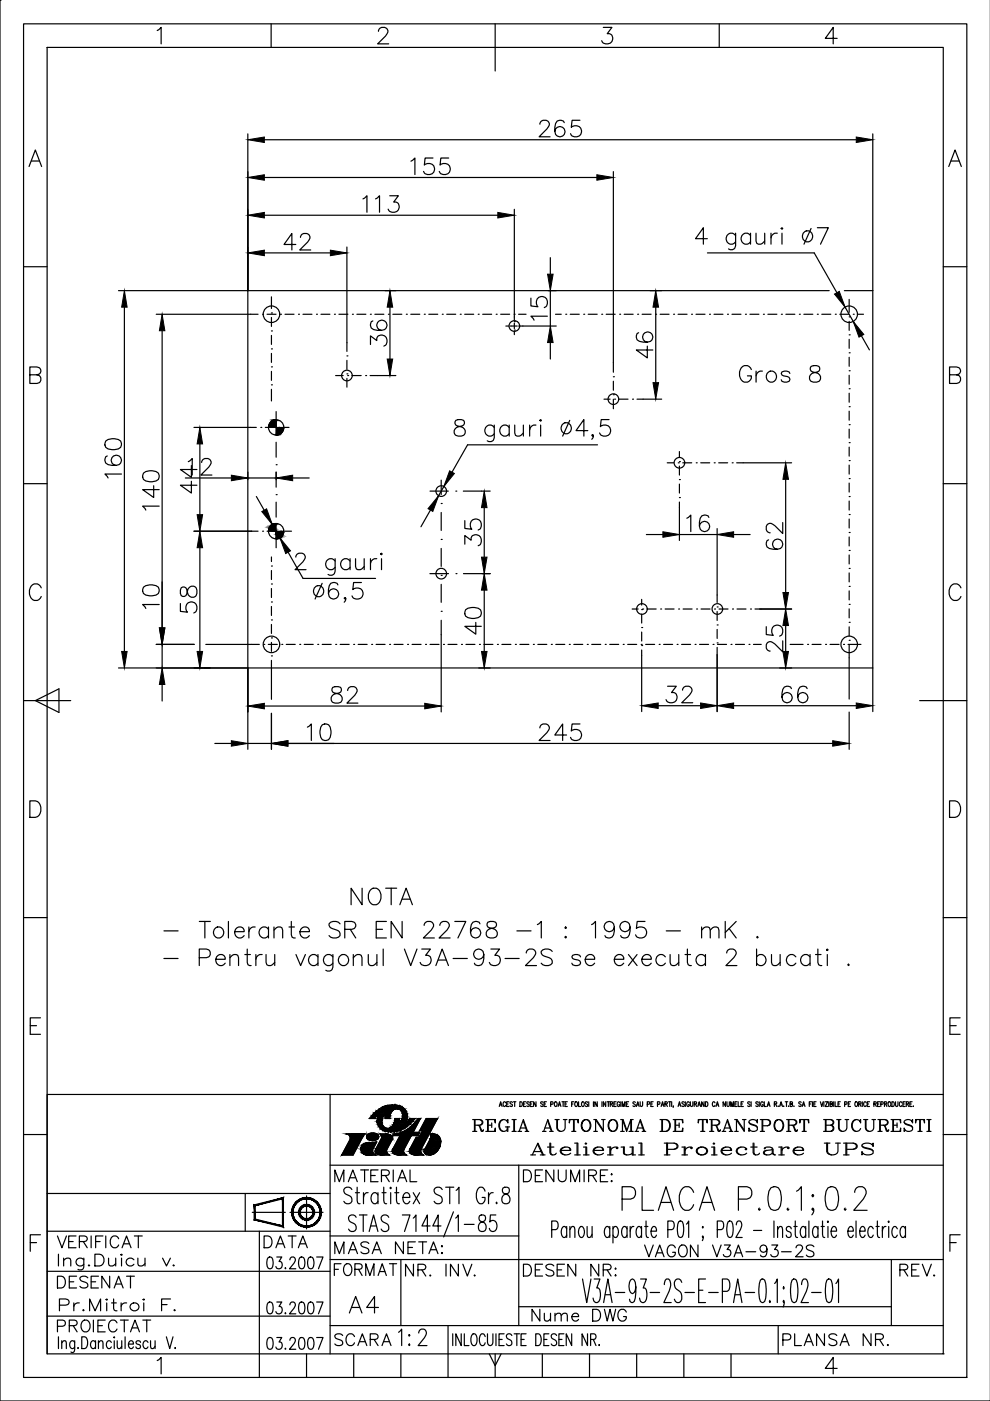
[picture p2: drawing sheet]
<svg xmlns="http://www.w3.org/2000/svg" width="210mm" height="297mm" viewBox="0 0 210 297" stroke-linecap="round" stroke-linejoin="round" font-family="sans-serif">
<defs><g id="words">
<text font-size="8.8" x="146.4" y="54.3">4 gauri 7</text>
<g font-size="8.4">
<text x="94.9" y="94.9">8 gauri 4,5</text>
<text x="33.5" y="207.1">- Pentru vagonul V3A-93-2S se executa 2 bucati .</text>
</g>
<text font-size="7.5" x="65.3" y="128.8">6,5</text>
<g font-size="7.1">
<text x="113.2" y="30.3">265</text>
<text x="85.7" y="38.1">155</text>
<text x="75.8" y="46.2">113</text>
<text x="58.9" y="54.3">42</text>
<text x="82.9" y="74.8" transform="rotate(-90 82.9 74.8)">36</text>
<text x="139.3" y="77.3" transform="rotate(-90 139.3 77.3)">46</text>
<text x="155.6" y="82.2">Gros 8</text>
<text x="38.8" y="102">12</text>
<text x="34.6" y="109.4" transform="rotate(-90 34.6 109.4)">140</text>
<text x="144.3" y="113.9">16</text>
<text x="103" y="116.8" transform="rotate(-90 103 116.8)">35</text>
<text x="166.9" y="117.8" transform="rotate(-90 166.9 117.8)">62</text>
<text x="34.6" y="130.2" transform="rotate(-90 34.6 130.2)">10</text>
<text x="42.7" y="131.2" transform="rotate(-90 42.7 131.2)">58</text>
<text x="103" y="135.8" transform="rotate(-90 103 135.8)">40</text>
<text x="166.9" y="139.3" transform="rotate(-90 166.9 139.3)">25</text>
<text x="69.1" y="150.3">82</text>
<text x="140.1" y="150.3">32</text>
<text x="164.4" y="150.3">66</text>
<text x="63.9" y="158.4">10</text>
<text x="113.2" y="158.4">245</text>
<text x="73.4" y="193">NOTA</text>
<text x="33.5" y="200">- Tolerante SR EN 22768 -1 : 1995 - mK .</text>
<text x="72.7" y="279.8">A4</text>
<text x="83.3" y="286.5">1:2</text>
</g>
<g font-size="6.6">
<text x="116.8" y="69.1" transform="rotate(-90 116.8 69.1)">15</text>
<text x="26.5" y="102.7" transform="rotate(-90 26.5 102.7)">160</text>
</g>
<text font-size="6.2" x="10.9" y="274.5">DESENAT</text>
<g font-size="5.7">
<text x="99.1" y="240.9">REGIA AUTONOMA DE TRANSPORT BUCURESTI</text>
<text x="69.8" y="251.9">MATERIAL</text>
<text x="109.7" y="251.9">DENUMIRE:</text>
<text x="111.1" y="246.2">Atelierul Proiectare UPS</text>
<text x="10.9" y="265.6">VERIFICAT</text>
<text x="54.7" y="265.6">DATA</text>
<text x="69.8" y="267.1">MASA NETA:</text>
<text x="135.5" y="267.8">VAGON V3A-93-2S</text>
<text x="69.5" y="271.6">FORMAT</text>
<text x="84.7" y="271.6">NR. INV.</text>
<text x="109.7" y="271.6">DESEN NR:</text>
<text x="189.4" y="271.6">REV.</text>
<text x="11.3" y="279">Pr.Mitroi F.</text>
<text x="111.5" y="281.2">Nume DWG</text>
<text x="10.9" y="283.6">PROIECTAT</text>
<text x="69.8" y="286.5">SCARA</text>
<text x="164.7" y="286.5">PLANSA NR.</text>
</g>
</g></defs>
<!-- layer: 0 -->
<g fill="none" stroke="#000" stroke-width=".25">
<path d="M0 .1h.1M0 .1v296.9h210M5 5.1h200v286.9h-200zM10 10.1h190v276.9h-190zM33.3 6.5l.9-.7v3.5M57.5 5.1v5M80.2 6.6a.87 .87 0 0 1 .7-.8h.7a.85 .85 0 0 1 .5 1.3l-2 2.2h2.3M105 5.1v10M127.9 5.8h1.8l-1 1.3a1.12 1.12 0 0 1 1.2 1.3 1.12 1.12 0 0 1-1.5 .9l-.5-.2-.3-.5M152.5 5.1v5M177.5 8.1h-2.5l1.7-2.3v3.5M6.2 35.3l1.3-3.5 1.3 3.5"/>
<path d="M6.7 34.1h1.6M201.2 35.3l1.3-3.5 1.3 3.5M201.7 34.1h1.6M5 56.6h5M150 53.6h22.6l11.7 20.6M200 56.6h5M6.3 79.5h1.5l.5-.2a.82 .82 0 0 0 0-1.3l-.5-.2h-1.5v3.5h1.5a.92 .92 0 0 0 .9-.9 .92 .92 0 0 0-.9-.9M53.1 66.6h1.6M55.7 66.6h.1M56.6 66.6h1.9M57.6 77.8h.1M57.6 74h.1"/>
<path d="M57.6 70.2h.1M57.6 66.4h.1M57.6 62.9v2.5M57.6 67.3v1.9M57.6 71.1v1.9M57.6 74.9v1.9M57.6 78.7v1.9M59.5 66.6h.1M60.4 66.6h1.9M63.3 66.6h.1M64.2 66.6h1.9M67.1 66.6h.1"/>
<path d="M68.1 66.6h1.9M70.9 66.6h.1M71.2 79.6h1.6M71.9 66.6h1.9M73.6 75.5h.1M73.6 79.3h.1M73.6 72.6v1.9M73.6 76.4v1.9M73.7 79.6h.1M74.7 79.6h1.9M74.7 66.6h.1M77.5 79.6h.1"/>
<path d="M78.5 79.6h1.6M86.1 66.6h.1M87.1 66.6h1.9M90 66.6h.1M90.9 66.6h1.9M93.8 66.6h.1M94.7 66.6h1.9M97.6 66.6h.1M98.5 66.6h1.9M101.4 66.6h.1M102.3 66.6h1.9M105.2 66.6h.1"/>
<path d="M106.2 66.6h1.9M107.3 69.1h.6M108.2 69.1h.1M108.5 69.1h1.2M109 66.6h.1M109.1 68.2h.1M109.1 70h.1M109.1 67.2v.7M109.1 68.5v1.2M109.1 70.3v.6M120 66.6h.1M120.9 66.6h1.9"/>
<path d="M123.8 66.6h.1M124.7 66.6h1.9M127.6 66.6h.1M128.5 66.6h1.9M130 79.9h.1M130 76.9v2M131.4 66.6h.1M132.3 66.6h1.9M135.2 66.6h.1M136.1 66.6h1.9M139 66.6h.1M140 66.6h1.9"/>
<path d="M142.8 66.6h.1M143.8 66.6h1.9M146.6 66.6h.1M147.6 66.6h1.9M150.4 66.6h.1M151.4 66.6h1.9M154.2 66.6h.1M155.2 66.6h1.9M158.1 66.6h.1M159 66.6h1.9M161.9 66.6h.1M162.8 66.6h1.9"/>
<path d="M165.7 66.6h.1M166.6 66.6h1.9M169.5 66.6h.1M170.4 66.6h1.9M173.3 66.6h.1M174.2 66.6h1.9M177.1 66.6h.1M178.1 66.6h1.9M180 78.6h.1M180 74.8h.1M180 71h.1M180 67.2h.1"/>
<path d="M180 63.5v2.7M180 68.1v1.9M180 71.9v1.9M180 75.8v1.9M180 79.6v1.9M180.9 66.6h.1M181.9 66.6h1.2M201.3 79.5h1.5l.5-.2a.82 .82 0 0 0 0-1.3l-.5-.2h-1.5v3.5h1.5a.92 .92 0 0 0 .9-.9 .92 .92 0 0 0-.9-.9M53.1 90.6h1.2M55.3 90.6h.1M56.3 90.6h1.9M57.6 81.6h.1"/>
<path d="M57.6 82.5v2.5M59.1 90.6h.1M60.1 90.6h1.2M73.6 80.2v1.9M126.7 94.3h-27.6l-9.9 17.4M128.1 84.6h1.2M130 83.7h.1M130 80.8v1.9M130 84.6v2.1M130.3 84.6h.1M131.3 84.6h1.9M134.1 84.6h.1"/>
<path d="M135.1 84.6h1.3M141.5 98.1h1.4M143.8 98.1h.1M144 97.9h.1M144 95.7v1.2M144 98.8v1.9M144.8 98.1h1.9M147.6 98.1h.1M148.6 98.1h1.9M151.4 98.1h.1M152.4 98.1h1.9M155.2 98.1h.1"/>
<path d="M156.2 98.1h1.4M180 97.7h.1M180 93.8h.1M180 90h.1M180 86.2h.1M180 82.4h.1M180 83.4v1.9M180 87.2v1.9M180 91v1.9M180 94.8v1.9M180 98.6v1.9M5 102.5h5"/>
<path d="M53.4 112.6h1.3M54.4 105.3l9.9 17.3h15.3M55.7 112.6h.1M56.6 112.6h1.9M57.6 118.1v1M59.5 112.6h.1M60.4 112.6h1.4M62.7 118.1a.87 .87 0 0 1 .7-.8h.7a.85 .85 0 0 1 .4 1.3l-1.9 2.2h2.3M71.1 118.5v2.6a.92 .92 0 0 1-.6 .8 .92 .92 0 0 1-.9-.1M71.1 119a1.12 1.12 0 0 0-1.7-.2 1.12 1.12 0 0 0 0 1.6 1.12 1.12 0 0 0 1.7-.1M74.2 119a1.12 1.12 0 0 0-1.6-.2 1.12 1.12 0 0 0 0 1.6 1.12 1.12 0 0 0 1.6-.1M74.2 118.5v2.3"/>
<path d="M75.4 118.5v1.6l.2 .5 .8 .2 .8-.7M77.2 118.5v2.3M78.5 118.5v2.3M79.9 118.5a1.14 1.14 0 0 0-1.4 1M80.7 117.5l.2-.2 .1 .2-.1 .1zM80.9 118.5v2.3M93.5 106.8h.1M93.5 114.4h.1M93.5 101.8v3M93.5 108.7v3.8M93.5 116.3v3.8M144 101.7h.1"/>
<path d="M144 105.5h.1M144 102.6v1.9M180 116.7h.1M180 112.9h.1M180 109.1h.1M180 105.3h.1M180 101.5h.1M180 102.4v1.9M180 106.2v1.9M180 110v1.9M180 113.9v1.9M180 117.7v1.9"/>
<path d="M200 102.5h5M8.7 124.6a1.29 1.29 0 0 0-1.4-.8 1.29 1.29 0 0 0-1.1 1.3 1.62 1.62 0 0 0 1.7 2.2l.7-.5 .1-.3M53.3 136.6h1.7M55.9 136.6h.1M56.9 136.6h1.9M57.6 139.1h.1M57.6 135.3h.1M57.6 131.4h.1M57.6 127.6h.1M57.6 123.8h.1M57.6 120h.1M57.6 121v1.9"/>
<path d="M57.6 124.8v1.9M57.6 128.6v1.9M57.6 132.4v1.9M57.6 136.2v1.9M59.7 136.6h.1M60.7 136.6h1.9M63.6 136.6h.1M64.5 136.6h1.9M67.4 136.6h.1M68.3 136.6h1.9M71.2 136.6h.1M72.1 136.6h1.9"/>
<path d="M75 136.6h.1M75.9 136.6h1.9M78.8 136.6h.1M79.7 136.6h2M82.6 136.6h.1M83.6 136.6h1.9M86.4 136.6h.1M87.4 136.6h1.9M90.2 136.6h.1M91.2 136.6h1.9M93.5 122h.1M93.5 129.6h.1"/>
<path d="M93.5 123.9v3.8M93.5 131.5v3.1M94 136.6h.1M106.4 136.6h1.9M109.3 136.6h.1M110.2 136.6h1.9M113.1 136.6h.1M114 136.6h1.9M116.9 136.6h.1M117.8 136.6h2M120.7 136.6h.1M121.7 136.6h1.9"/>
<path d="M124.5 136.6h.1M125.5 136.6h1.9M128.3 136.6h.1M129.3 136.6h1.9M132.1 136.6h.1M133.1 136.6h1.9M134 129.1h1.3M135.9 136.6h.1M136 129.2h.1M136 133.1h.1M136 136.9h.1M136 127.1v1.2"/>
<path d="M136 130.2v1.9M136 134v1.9M136 137.8v1.2M136.3 129.1h.1M136.9 136.6h1.9M137.2 129.1h1.9M139.8 136.6h.1M140.1 129.1h.1M140.7 136.6h1.9M141 129.1h1.9M143.6 136.6h.1M143.9 129.1h.1"/>
<path d="M144.5 136.6h1.9M144.8 129.1h1.9M147.4 136.6h.1M147.7 129.1h.1M148.3 136.6h1.9M148.6 129.1h1.9M151.2 136.6h.1M151.5 129.1h.1M152.1 128.7h.1M152.1 132.5h.1M152.1 136.3h.1M152.1 126.1v1.6"/>
<path d="M152.1 129.6v1.9M152.1 133.5v1.9M152.1 137.3v1.5M152.1 136.6h1.9M152.5 129.1h1.9M155 136.6h.1M155.3 129.1h.1M155.9 136.6h2M156.3 129.1h1.9M167.5 136.6h2.8M171.2 136.6h.1M172.2 136.6h1.9"/>
<path d="M175 136.6h.1M176 136.6h1.9M178.8 136.6h.1M179.8 136.6h2.7M180 135.8h.1M180 131.9h.1M180 128.1h.1M180 124.3h.1M180 120.5h.1M180 121.5v1.9M180 125.3v1.9M180 129.1v1.9"/>
<path d="M180 132.9v1.9M180 136.7v2.8M203.7 124.6a1.28 1.28 0 0 0-1.4-.8 1.28 1.28 0 0 0-1.1 1.3 1.61 1.61 0 0 0 1.7 2.2l.3-.2 .5-.6M5 148.5h10M7.5 148.5l5-2.5v5.1zM57.6 140v1M195 148.5h10M6.3 169.8h1.2a1.87 1.87 0 0 1 1.2 1.7 1.87 1.87 0 0 1-1.2 1.8h-1.2zM201.3 169.8h1.2a1.87 1.87 0 0 1 1.2 1.7 1.87 1.87 0 0 1-1.2 1.8h-1.2zM5 194.5h5M200 194.5h5M6.4 217.5h1.3"/>
<path d="M8.6 215.8h-2.2v3.5h2.2M201.4 217.5h1.3M203.6 215.8h-2.2v3.5h2.2M70 232v55M78.3 237.1h1.2M79.3 236l-.3 .3M79.9 237.6a2.37 2.37 0 0 0 2 2.3M80.4 236.2l-.3 .7-.1 .7M81.1 237.1a1.37 1.37 0 0 0 0 1.5 1.37 1.37 0 0 0 1.4 .6l.4-.2M81.8 236.2l-.1 .9h.9v-.2M82.6 236.7v.2M82.6 236.7h.1"/>
<path d="M82.7 236.3l-.1 .4M82.9 236l-.2 .3M83 235.8l-.1 .2M83.4 238.4l-.5 .6M83.6 238l-.2 .4M83.6 238h.1M83.6 237.9v.1M83.7 237.3v-.2h1l-.2 1M83.7 237.3l-.1 .6M83.8 235.1l-.8 .7M84.4 235.1l.3 .1M84.4 235.1h-.6"/>
<path d="M84.7 235.2l.6 .6M85.3 235.8l.1 .7-.1 .6M85.5 234.9a5 5 0 0 0-4.8 0M85.5 234.9l.7 .8M85.7 239.8l-1 .4-1.4 .2M86.2 235.7l.2 .6M86.4 236.3l-.1 1.1-.4 .7M86.8 237.1h1.3M87.6 237.8h-.1M88.2 237.7a.91 .91 0 0 1 .9-.6l-1.5 3h1.4l-.4 .7h-1.4l-1.6 3a.78 .78 0 0 0 .6 1.1h-1.7a1 1 0 0 1-1.2-1.2l1.5-2.9h-1.4M88.2 237.7l-1.2 1.2M90.3 237.1h2.5l-3.6 6.7a.79 .79 0 0 0 .6 1.1h-1.7a1.01 1.01 0 0 1-1.2-1.2l1.3-2.6h.6l.8-1.4h-.6z"/>
<path d="M105.9 234.6l.3-1 .2 1M106 234.3h.3M107.2 233.8a.29 .29 0 0 0-.3-.2 .29 .29 0 0 0-.2 .4v.2a.29 .29 0 0 0 .2 .4 .29 .29 0 0 0 .3-.2M107.4 234.1h.3M107.9 233.6h-.5v1M108.6 233.7l-.1-.1-.4 .1 .1 .3 .4 .2a.27 .27 0 0 1-.1 .4 .27 .27 0 0 1-.4-.2M108.9 233.6h.5M109.1 233.6v1M110.2 233.6a.5 .5 0 0 1 .6 .5 .5 .5 0 0 1-.6 .5zM111 234.1h.3M111.5 233.6h-.5v1M112.2 233.7l-.2-.1-.3 .1 .1 .3 .3 .2a.27 .27 0 0 1 0 .4 .27 .27 0 0 1-.4-.2"/>
<path d="M112.4 234.1h.3M112.9 233.6h-.5v1M113.6 233.6v1l-.5-1v1M115.1 233.7l-.1-.1-.4 .1 .1 .3 .3 .1a.27 .27 0 0 1 .1 .5 .27 .27 0 0 1-.5-.2M115.4 234.1h.3M115.8 233.6h-.4v1M116.8 234.1h.4v-.5h-.4v1M117.7 233.6h.1a.48 .48 0 0 1 .3 .5 .48 .48 0 0 1-.4 .4l-.2-.3zM118.3 234.6l.3-1 .3 1M118.4 234.3h.4M119.1 233.6h.6M119.4 233.6v1"/>
<path d="M119.8 234.1h.3M120.3 233.6h-.5v1M121.2 234.1h.3M121.7 233.6h-.5v1M122 233.6h.1a.48 .48 0 0 1 .4 .5 .48 .48 0 0 1-.5 .4l-.1-.3zM122.7 233.6v1h.4M123.4 233.6h.1a.48 .48 0 0 1 .4 .5 .48 .48 0 0 1-.5 .4l-.1-.3zM124.6 233.7l-.2-.1-.3 .1 .1 .3 .3 .2a.27 .27 0 0 1 0 .4 .27 .27 0 0 1-.4-.2M124.8 233.6v1M125.8 233.6v1M126.6 233.6v1l-.5-1v1M127.6 233.6v1"/>
<path d="M128.4 233.6v1l-.5-1v1M128.7 233.6h.5M129 233.6v1M129.4 234.1l.4-.1v-.4h-.4v1M129.6 234.1l.3 .5M130.2 234.1h.3M130.6 233.6h-.4v1M131.4 233.8a.29 .29 0 0 0-.3-.2 .29 .29 0 0 0-.2 .4v.2a.29 .29 0 0 0 .2 .4 .29 .29 0 0 0 .3-.4h-.2M131.6 233.6v1M131.9 234.6v-1l.3 1 .3-1v1M132.8 234.1h.3M133.3 233.6h-.5v1"/>
<path d="M134.7 233.7l-.2-.1-.3 .1 .1 .3 .3 .2a.27 .27 0 0 1 0 .4 .27 .27 0 0 1-.4-.2M134.9 234.6l.3-1 .3 1M135 234.3h.4M135.7 233.6v.7l.3 .3 .2-.3v-.7M137.2 234.1h.5v-.4l-.5-.1v1M138 234.1h.3M138.5 233.6h-.5v1M139.4 234.1h.4v-.5h-.4v1M140.2 234.6l.3-1 .3 1M140.3 234.3h.4M141 234.1l.4-.1v-.4h-.4v1M141.2 234.1l.3 .5"/>
<path d="M141.8 233.6h.5M142 233.6v1M142.4 233.6v1M143.8 234.6l.3-1 .3 1M143.9 234.3h.4M145.1 233.7l-.2-.1-.3 .1 .1 .3 .3 .2a.27 .27 0 0 1 0 .4 .27 .27 0 0 1-.4-.2M145.3 233.6v1M146.2 233.8a.29 .29 0 0 0-.4-.2 .29 .29 0 0 0-.2 .4v.2a.29 .29 0 0 0 .3 .4 .29 .29 0 0 0 .3-.4h-.2M146.4 233.6v.7l.2 .3 .3-.3v-.7M147.2 234.1l.4-.1v-.4h-.4v1M147.4 234.1l.3 .5M148 234.6l.3-1 .2 1"/>
<path d="M148.1 234.3h.3M149.3 233.6v1l-.5-1v1M149.6 233.6a.5 .5 0 0 1 .5 .5 .5 .5 0 0 1-.5 .5zM151.6 233.8a.29 .29 0 0 0-.4-.2 .29 .29 0 0 0-.2 .4v.2a.29 .29 0 0 0 .2 .4 .29 .29 0 0 0 .4-.2M151.8 234.6l.3-1 .3 1M151.9 234.3h.4M153.8 233.6v1l-.5-1v1M154.1 233.6v.7l.2 .3 .3-.2v-.8M154.9 234.6v-1l.3 1 .3-1v1M155.8 234.1h.3M156.3 233.6h-.5v1M156.5 233.6v1h.5"/>
<path d="M157.1 234.1h.3M157.6 233.6h-.5v1M159 233.7l-.1-.1-.4 .1 .1 .3 .4 .2a.27 .27 0 0 1-.1 .4 .27 .27 0 0 1-.4-.2M159.3 233.6v1M160.8 233.7l-.2-.1-.3 .1v.3l.4 .2a.27 .27 0 0 1-.1 .4 .27 .27 0 0 1-.3-.2M161 233.6v1M161.8 233.8a.29 .29 0 0 0-.3-.2 .29 .29 0 0 0-.2 .4v.2a.29 .29 0 0 0 .3 .4 .29 .29 0 0 0 .2-.4h-.2M162.1 233.6v1h.4M162.7 234.6l.3-1 .3 1M162.8 234.3h.4M164.2 234.1l.4-.1v-.4h-.4v1M164.4 234.1l.3 .5"/>
<path d="M165.3 234.6l.3-1 .3 1M165.4 234.3h.4M166.5 233.6h.5M166.8 233.6v1M167.5 234.1l.5-.1v-.3l-.5-.1v1l.5-.1v-.3l-.1-.1M169.9 233.7l-.2-.1-.3 .1v.3l.4 .2a.27 .27 0 0 1 0 .4 .27 .27 0 0 1-.4-.2M170.1 234.6l.3-1 .3 1M170.2 234.3h.4M171.6 234.1h.3M172.1 233.6h-.5v1M172.3 233.6v1M172.6 234.1h.2"/>
<path d="M173 233.6h-.4v1M173.9 233.6l.3 1 .3-1M174.7 233.6v1M175 233.6h.5l-.5 1h.5M175.7 233.6v1M176 234.1l.4-.1 .1-.3-.5-.1v1l.5-.1v-.3l-.2-.1M176.8 233.6v1M177.1 233.6v1h.4M177.7 234.1h.3M178.2 233.6h-.5v1M179.1 234.1h.4v-.5h-.4v1M179.9 234.1h.2"/>
<path d="M180.3 233.6h-.4v1M181.4 233.6h.1a.48 .48 0 0 1 .4 .5 .48 .48 0 0 1-.5 .4l-.1-.3zM182.1 234.1l.4-.1v-.3l-.4-.1v1M182.3 234.1l.3 .5M182.8 233.6v1M183.7 233.8a.29 .29 0 0 0-.4-.2 .29 .29 0 0 0-.2 .4v.2a.29 .29 0 0 0 .2 .4 .29 .29 0 0 0 .4-.2M183.9 234.1h.3M184.4 233.6h-.5v1M185.3 234.1l.4-.1v-.4h-.4v1M185.5 234.1l.3 .5M186.1 234.1h.3M186.5 233.6h-.4v1"/>
<path d="M186.8 234.1h.4v-.4l-.4-.1v1M187.5 234.1l.5-.1v-.3l-.5-.1v1M187.8 234.1l.2 .5M188.4 233.6h.1a.48 .48 0 0 1 .4 .5 .48 .48 0 0 1-.5 .4l-.1-.3zM189.1 233.6a.5 .5 0 0 1 .5 .5 .5 .5 0 0 1-.5 .5zM189.9 233.6v.7l.2 .3 .3-.2v-.8M191.2 233.8a.29 .29 0 0 0-.3-.2 .29 .29 0 0 0-.2 .4v.2a.29 .29 0 0 0 .2 .4 .29 .29 0 0 0 .3-.2M191.5 234.1h.2M191.9 233.6h-.4v1M192.2 234.1l.4-.1v-.3l-.4-.1v1M192.4 234.1l.3 .5M192.9 234.1h.3"/>
<path d="M193.4 233.6h-.5v1M200 232h-190v55M5 240.5h5M10 253h60M52 253v8M53.5 257h7M61.5 257h7M65 253.5v7M70 247h130M73.3 240.4h4.1M74.6 252.2a.87 .87 0 0 0-1.1-.5 .87 .87 0 0 0-.5 1.2l1.1 .6a.92 .92 0 0 1 .3 1.5 .92 .92 0 0 1-1.5-.3M75.5 258.1a.82 .82 0 0 0-1.1-.5 .82 .82 0 0 0-.4 1.2l1.1 .6a.88 .88 0 0 1 .2 1.5 .88 .88 0 0 1-1.4-.3"/>
<path d="M75.7 251.7v2.8l.1 .5 .5 .2M76.2 257.6h1.6M76.9 241.1l-2 3.8h-2.4l1.7-3.2M77 257.6v3.5M77.1 252.9v2.3M77.7 242.3l2.2-.2-.7 1.3M77.7 242.3a1.29 1.29 0 0 0-1.2 1.3 1.29 1.29 0 0 0 1.3 1.3h2l-.7-.4M78.6 259.9h1.2M80.1 253.4l-.4-.5a1.21 1.21 0 0 0-1.1 .8 1.21 1.21 0 0 0 .4 1.3l.7 .2 .4-.5M80.1 252.9v2.3M80.5 240.4h1.4M80.5 240.4l.3 .3 .1 .5-1.3 2.5a1.01 1.01 0 0 0 1.2 1.2h1.8a.81 .81 0 0 1-.6-1.1l1.1-2.2"/>
<path d="M81.4 251.7v2.8l.1 .5 .5 .2M82.4 258.1a.82 .82 0 0 0-1.1-.5 .82 .82 0 0 0-.4 1.2l1.1 .6a.88 .88 0 0 1 .2 1.5 .88 .88 0 0 1-1.4-.3M82.8 252.9v2.3M84.1 251.7v2.8l.1 .5 .5 .2M85.3 257.6h1.6l-1.1 3.5M85.4 253.9h1.5a.72 .72 0 0 0-.4-1 .72 .72 0 0 0-1 .5 1.18 1.18 0 0 0 .9 1.8l.5-.5M87.6 258.3l.6-.7v3.5M87.6 252.9l1.4 2.3M89 252.9l-1.4 2.3M91.2 259.9h-1.7l1.1-2.3v3.5M91.2 240.4a1.82 1.82 0 0 1 1.9 .7 1.82 1.82 0 0 1 .2 2M91.2 241.5l-1.2 2.3a.91 .91 0 0 0 .3 1 .91 .91 0 0 0 1 .1 2.54 2.54 0 0 0 2-1.8"/>
<path d="M93.5 259.9h-1.7l1.1-2.3v3.5M93.8 252.2a.87 .87 0 0 0-1.2-.5 .87 .87 0 0 0-.4 1.2l1.1 .6a.92 .92 0 0 1 .2 1.5 .92 .92 0 0 1-1.5-.3M94.5 251.7h1.7M95.4 251.7v3.5M96.1 256.9l-2 5.4M96.6 258.3l.6-.7v3.5M96.7 252.4l.6-.7v3.5M98.4 259.6h2.1M101.7 257.8a.86 .86 0 0 0 .7 1.3 1.02 1.02 0 0 1 .7 1.2 1.02 1.02 0 0 1-1.1 .8 1.16 1.16 0 0 1-.5-1.3 1.16 1.16 0 0 1 1.1-.9 .74 .74 0 0 0 .4-.7 .74 .74 0 0 0-.5-.6zM102.8 252.5a.86 .86 0 0 0-.8-.8 .86 .86 0 0 0-.9 .8 2.31 2.31 0 0 0 .6 2.7 1 1 0 0 0 1.1-1.3h-.6M103.6 252.9v2.3M104.6 252.9a.91 .91 0 0 0-1 1"/>
<path d="M105.1 257.6h-1.1l-.1 1.5a.77 .77 0 0 1 .7-.4 .77 .77 0 0 1 .7 .6 1.18 1.18 0 0 1-1 1.8l-.3-.2-.3-.5M105.3 254.9l-.1 .1 .1 .2 .1-.2M106.6 251.9a.81 .81 0 0 0 .3 1.1 1.15 1.15 0 0 1 1.2 .9 1.15 1.15 0 0 1-.6 1.3 1.02 1.02 0 0 1-1.1-.8 1.02 1.02 0 0 1 .7-1.2l.5-.2a.73 .73 0 0 0 .4-.7 .73 .73 0 0 0-.5-.6zM110 247v34M131.9 254.2h1.8a1.34 1.34 0 0 0 1.1-1.3 1.34 1.34 0 0 0-1.1-1.3h-1.8v5M136.1 251.6v5h2.5M137 258.9v2.8l.1 .5 .4 .2M139.6 256.6l1.6-5 1.6 5M140.2 254.9h2M143.9 259l.5-.1a1.99 1.99 0 0 1 .6 2l-.3 1.3-.5 .2a1.96 1.96 0 0 1-.6-2zM145.5 259.5l.5-.6v3.5M147.1 252.8a1.43 1.43 0 0 0-1.5-1.3 1.43 1.43 0 0 0-1.4 1.3 3 3 0 0 0 1 3.8 1.52 1.52 0 0 0 1.9-1.2"/>
<path d="M148.3 256.6l1.6-5 1.6 5M148.9 254.9h2M154.4 259l.5-.1a1.96 1.96 0 0 1 .5 2l-.2 1.3-.5 .2a2.02 2.02 0 0 1-.6-2zM156.1 259.7l.1-.5 .3-.3h.4l.3 .3a1.67 1.67 0 0 1-.2 1.5l-1 1.7h1.4M156.6 254.2h1.8a1.34 1.34 0 0 0 1-1.3 1.34 1.34 0 0 0-1-1.3h-1.8v5M161 256.1l-.2 .3 .2 .2 .2-.2M163.4 251.8l.6-.2 1 .2a4.4 4.4 0 0 1 0 4.6l-.6 .2-1-.2a4.4 4.4 0 0 1 0-4.6zM164.1 258.9v3.5M167.1 256.1l-.2 .3 .2 .2 .2-.2M168.6 258.9v2.8l.1 .5 .4 .2M168.9 252.6l1-1v5M171.5 258.9v3.5"/>
<path d="M172.3 253.3l.2 .2-.2 .3-.2-.3zM172.3 256.6l-.2-.2 .2-.3a1.02 1.02 0 0 1-.2 1.5M174.4 258.9v2.8l.1 .5 .4 .2M175.5 258.9v.3zM175.6 251.8l.6-.2 1 .2a4.4 4.4 0 0 1 0 4.6l-.6 .2-1-.2a4.4 4.4 0 0 1 0-4.6zM179.2 256.1l-.2 .3 .2 .2 .2-.2M181.2 252.8a1.21 1.21 0 0 1 .8-1.2h.8a1.27 1.27 0 0 1 .6 1.9l-.4 .7-2 2.4h2.8M181.5 258.9v3.5M186 258.9v2.8l.1 .5 .4 .2M188.4 258.9v.3zM200 240.5h5M6.4 263.5h1.3"/>
<path d="M8.6 261.8h-2.2v3.5M10 279h60M10 269.5h60M10 261h60M12.4 265.9v2.5M13.5 267.2a1.02 1.02 0 0 1 1.4-.3l.1 1.5M13.5 266.7v1.7M17.8 266.7v2a.77 .77 0 0 1-1.3 .4M17.8 267.1a.9 .9 0 0 0-1.4-.2 .9 .9 0 0 0 0 1.4 .9 .9 0 0 0 1.4-.2M20.1 265.9h1a1.28 1.28 0 0 1 1 1.3 1.28 1.28 0 0 1-1 1.2h-1zM23 266.7l.2 1.6a1.02 1.02 0 0 0 1.3-.4M24.5 266.7v1.7"/>
<path d="M25.8 266.7v1.7M28.4 267.1a.9 .9 0 0 0-1.4-.2 .9 .9 0 0 0 0 1.4 .9 .9 0 0 0 1.4-.2M29.2 266.7l.2 1.6a1.02 1.02 0 0 0 1.3-.4M30.7 266.7v1.7M34.5 266.7l.8 1.7 .8-1.7M36.8 268.2l-.1 .1 .1 .1 .2-.1M55 261v31M56.9 266.6l.4-.1a1.22 1.22 0 0 1 .6 1.4l-.3 1-.5 .1a1.2 1.2 0 0 1-.5-1.4zM56.9 276.2l.4-.1a1.22 1.22 0 0 1 .6 1.4l-.3 .9-.5 .2a1.2 1.2 0 0 1-.5-1.5zM58.7 266.5h1l-.5 1a.74 .74 0 0 1 .6 1.1 .74 .74 0 0 1-1.3-.1M58.7 276.1h1l-.5 .9a.74 .74 0 0 1 .6 1.1 .74 .74 0 0 1-1.3 0M60.5 268.8v.2l.1-.1"/>
<path d="M60.5 278.3v.3l.1-.2M61.5 267.1l.1-.4 .3-.2h.3l.3 .2a.9 .9 0 0 1-.2 1.1l-.9 1.2h1.3M61.5 276.7l.1-.4 .3-.2h.3l.3 .2a.9 .9 0 0 1-.2 1.1l-.9 1.2h1.3M63.6 266.6l.5-.1a1.2 1.2 0 0 1 .5 1.4l-.2 1-.5 .1a1.21 1.21 0 0 1-.6-1.4zM63.6 276.2l.5-.1a1.2 1.2 0 0 1 .5 1.4l-.2 .9-.5 .2a1.22 1.22 0 0 1-.6-1.5zM65.5 266.6l.5-.1a1.47 1.47 0 0 1 .5 2l-.2 .4-.5 .1a1.2 1.2 0 0 1-.6-1.4zM65.5 276.2l.5-.1a1.48 1.48 0 0 1 .5 2l-.2 .3-.5 .2a1.2 1.2 0 0 1-.6-1.5zM67.1 266.5h1.4l-1 2.5M67.1 276.1h1.4l-1 2.5M70 267h130M70 262.1h40M78.3 261.1l.9-3.5 .9 3.5"/>
<path d="M85 267v14M110 277h79M117 260.7h.8a1.07 1.07 0 0 0 0-1.8h-.8v3.5M120.2 260.5l-.4-.5h-.3a1.61 1.61 0 0 0 0 2.4h.3l.4-.5M120.2 260v2.4M120.8 260.7l.5-.7 .5 .2 .1 2.2M120.8 260v2.4M122.9 260.2l.5-.2a1.61 1.61 0 0 1 0 2.4h-.3a1.67 1.67 0 0 1-.2-2.2zM123.5 271.2l.9 5 .9-5M124.5 260l.1 2.2 .5 .2 .4-.7M125.5 260v2.4M126 271.2h1.2l-.7 1.9h.4a2.72 2.72 0 0 1 .1 2.8l-.4 .3h-.3l-.3-.3-.3-.7"/>
<path d="M128 276.2l.9-5 .9 5M128.3 274.5h1.1M129.3 260.5l-.4-.5h-.3a1.61 1.61 0 0 0 0 2.4h.3l.4-.5M129.3 260v2.4M130 260.5l.3-.5h.3a1.64 1.64 0 0 1 0 2.4h-.3l-.3-.5M130 260v3.5M130.5 274h2M132.9 260.5l-.3-.5h-.3a1.64 1.64 0 0 0 0 2.4h.3l.3-.5M132.9 260v2.4M133.6 260v2.4M134.4 260l-.5 .2-.3 .8M134.8 272.8l-.3 1.2-.5 .3a1.97 1.97 0 0 1-.5-2.4l.2-.5 .3-.2 .5 .2a6.8 6.8 0 0 1 0 4.5l-.6 .3-.3-.3-.1-.4"/>
<path d="M135.8 271.2h1.3l-.7 1.9h.3a2.42 2.42 0 0 1-.2 3.1h-.3l-.4-.3-.2-.7M136 260.5l-.4-.5h-.2a1.61 1.61 0 0 0 0 2.4h.2l.4-.5M136 260v2.4M136.7 260h.7M137.8 274h2M138 261h1.2v-.3a.62 .62 0 0 0-.7-.7 1.61 1.61 0 0 0 0 2.4h.3l.4-.5M140.9 272.4l.2-1 .2-.2h.5a2.2 2.2 0 0 1 .1 2.6l-1.2 2.4h1.6M141.6 260.7h.9a1.07 1.07 0 0 0 0-1.8h-.9v3.5M144.5 271.9l-.2-.5-.3-.2h-.5a1.49 1.49 0 0 0-.5 1.5 1.49 1.49 0 0 0 1.1 1.1 1.64 1.64 0 0 1-.1 2.4h-.5l-.3-.3-.2-.4M145.2 274h2M148.1 273.6h.9M149 260v.4z"/>
<path d="M149.6 271.2h-1.5v5h1.5M150.3 274h2M152.1 260.7h.8a1.07 1.07 0 0 0 0-1.8h-.8v3.5M153.2 273.8h1a1.73 1.73 0 0 0 0-2.6h-1v5M155.5 276.2l.9-5 .9 5M155.9 274.5h1.1M158 274h2M159.8 260.9h1.7M161.2 271.4l.4-.2 .5 .2a7.8 7.8 0 0 1 0 4.5l-.3 .3-.6-.3a7.6 7.6 0 0 1 0-4.5zM163.2 275.7v.5l.2-.3M164.2 272.1l.6-.9v5M164.9 260.7l.4-.7 .5 .2 .1 2.2"/>
<path d="M164.9 260v2.4M166.1 272.8l.2 .3-.2 .2zM166.1 276.2v-.5a1.6 1.6 0 0 1-.1 1.4M167.8 260.5l-.1-.3-.3-.2-.6 .2v.7l.7 .3a.61 .61 0 0 1 .2 .9 .61 .61 0 0 1-.9 .1l-.1-.3M167.9 271.4l.4-.2 .5 .2a7.6 7.6 0 0 1 0 4.5l-.3 .3-.6-.3a7.8 7.8 0 0 1 0-4.5zM168.3 260h.7M170 272.4l.2-1 .2-.2h.4a2.17 2.17 0 0 1 .2 2.6l-1.2 2.4h1.6M170.8 260.5l-.4-.5h-.2a1.61 1.61 0 0 0 0 2.4h.2l.4-.5M170.8 260v2.4M172.1 274h2M173.4 260.5l-.4-.5h-.2a1.64 1.64 0 0 0 0 2.4h.2l.4-.5M173.4 260v2.4"/>
<path d="M174.1 260h.7M175.3 271.4l.4-.2 .5 .2a7.6 7.6 0 0 1 0 4.5l-.3 .3-.6-.3a7.8 7.8 0 0 1 0-4.5zM175.5 260v2.4M176.2 261h1.2v-.3a.62 .62 0 0 0-.7-.7 1.61 1.61 0 0 0 0 2.4h.3l.4-.5M177.2 272.1l.6-.9v5M179.8 261h1.1v-.3a.62 .62 0 0 0-.6-.7 1.61 1.61 0 0 0 0 2.4h.2l.4-.5M182.3 261h1.1v-.3a.64 .64 0 0 0-.6-.7 1.64 1.64 0 0 0 0 2.4h.2l.4-.5M185.2 260.5l-.4-.5h-.3a1.64 1.64 0 0 0 0 2.4h.3l.4-.5M185.7 260h.7M187.1 260v2.4M187.8 260l-.4 .2-.3 .8M188.4 260v2.4"/>
<path d="M189 267v14M190.3 260.5l-.4-.5h-.3a1.64 1.64 0 0 0 0 2.4h.3l.4-.5M192 260.5l-.4-.5h-.3a1.61 1.61 0 0 0 0 2.4h.3l.4-.5M192 260v2.4M201.4 263.5h1.3M203.6 261.8h-2.2v3.5M12.4 283.4v2.5M13.1 284.7l.4-.4 .5 .1 .1 1.5M13.1 284.3v1.6M15.8 284.3l-.1 2.2-.2 .3-.5-.2M15.8 284.6l-.3-.3a.84 .84 0 0 0-.7 .8 .84 .84 0 0 0 .7 .8l.3-.3M16.5 285.7v.2l.1-.1"/>
<path d="M17.3 283.4h.6a1.52 1.52 0 0 1 0 2.5h-.6zM20.3 284.6l-.4-.3a.84 .84 0 0 0-.7 .8 .84 .84 0 0 0 .7 .8l.4-.3M20.3 284.3v1.6M20.9 284.7l.4-.4 .4 .1 .1 1.5M20.9 284.3v1.6M23.6 284.6l-.3-.3a.84 .84 0 0 0-.8 .8 .84 .84 0 0 0 .8 .8l.3-.3M24.2 284.3v1.6M24.8 284.3l.1 1.5 .5 .1 .4-.4M25.8 284.3v1.6M26.5 283.4v2.5M27.2 285h1.1v-.3a.48 .48 0 0 0-.3-.4 .48 .48 0 0 0-.5 .1 .91 .91 0 0 0 .4 1.5l.4-.3M29.8 284.6a.51 .51 0 0 0-.5-.4 .51 .51 0 0 0-.5 .4l.3 .4 .4 .1a.49 .49 0 0 1 .2 .7 .55 .55 0 0 1-.9-.2"/>
<path d="M31.4 284.6l-.4-.3a.84 .84 0 0 0-.7 .8 .84 .84 0 0 0 .7 .8l.4-.3M31.9 284.3l.1 1.5 .4 .1 .5-.4M32.9 284.3v1.6M33.3 288.5l.9-.7v3.5M35.3 283.4l.7 2.5 .7-2.5M37.1 285.7v.2l.1-.1M56.9 283.7l.4-.1a1.22 1.22 0 0 1 .6 1.4l-.3 1-.5 .1a1.2 1.2 0 0 1-.5-1.5zM58.7 283.6h1l-.5 .9a.74 .74 0 0 1 .6 1.2 .74 .74 0 0 1-1.3-.1M60.5 285.8v.3l.1-.1M61.5 284.2l.1-.4 .3-.2h.3l.3 .2a.92 .92 0 0 1-.2 1.1l-.9 1.2h1.3M63.6 283.7l.5-.1a1.2 1.2 0 0 1 .5 1.4l-.2 1-.5 .1a1.22 1.22 0 0 1-.6-1.5zM65 287v5"/>
<path d="M65.5 283.7l.5-.1a1.47 1.47 0 0 1 .5 2l-.2 .4-.5 .1a1.2 1.2 0 0 1-.6-1.5zM67.1 283.6h1.4l-1 2.5M70 281h130M75 287v5M85 287v5M95 281v11M96 282.8v2.5M97.8 282.8v2.5l-1.2-2.5v2.5M98.4 282.8v2.5h1M100.2 282.9l.1-.1a1.08 1.08 0 0 1 .8 1.5v.4a.58 .58 0 0 1-.6 .6 .58 .58 0 0 1-.6-.6l-.1-1zM102.9 283.4a.57 .57 0 0 0-.6-.6 .57 .57 0 0 0-.6 .6v1.3a.57 .57 0 0 0 .9 .5l.3-.5M103.4 282.8v2.1a.52 .52 0 0 0 .5 .4 .52 .52 0 0 0 .5-.4l.1-2.1"/>
<path d="M103.7 287l1.3 2.5 1.2-2.5M105 287v5M105.2 282.8v2.5M105.8 284h.7M106.9 282.8h-1.1v2.5h1.1M108.5 283.2a.59 .59 0 0 0-.9-.3 .59 .59 0 0 0 .1 1l.5 .2a.63 .63 0 0 1 .2 1 .63 .63 0 0 1-1-.2M109 282.8h1.2M109.6 282.8v2.5M110.5 284h.6M111.5 282.8h-1v2.5h1M113.6 282.8h.6a1.58 1.58 0 0 1 0 2.5h-.6zM115 287v5"/>
<path d="M115.3 284h.7M116.4 282.8h-1.1v2.5h1.1M118 283.2a.59 .59 0 0 0-.9-.3 .59 .59 0 0 0 .1 1l.5 .2a.63 .63 0 0 1 .3 .9 .63 .63 0 0 1-1 .2l-.1-.3M118.5 284h.7M119.6 282.8h-1.1v2.5h1.1M121.2 282.8v2.5l-1.1-2.5v2.5M124.6 282.8v2.5l-1.2-2.5v2.5M125 287v5M125.2 284h.8a.63 .63 0 0 0 .4-.6 .63 .63 0 0 0-.4-.6h-.8v2.5M125.8 284l.6 1.3M127 285.1v.2l.1-.1M135 287v5"/>
<path d="M145 287v5M155 287v5M177.5 290.1h-2.5l1.7-2.3v3.5"/>
</g>
<!-- layer: COTE -->
<g fill="none" stroke="#000" stroke-width=".25">
<path d="M52.5 28.4v33.2h-27.4M56 29.6h125.5M56 37.6h70.5M130 36.4v40.5M185 28.4v33.2M56 45.6h49.5M56 53.6h14.1M73.6 52.4v20.2M109.1 44.4v22.8M116.7 54.6v3.5M26.4 65.1v73M33.1 66.6h20"/>
<path d="M34.4 70.1v63M80.1 79.6h3.8M81.6 61.6h2.3M116.7 72.6v3.5M137.9 61.6h2.4M139 65.1v16M41.1 90.6h12M42.4 94.1v15M136.4 84.6h3.9M157.6 98.1h10.2M39.3 101.3h9.8M40.6 102v2.5l-2.4-1.6h3.6"/>
<path d="M41.1 112.6h12.3M42.4 116.1v22M52.5 100.1v1.6M52.5 101.3h6M58.5 100.1v1.6M62.1 101.3h3.5M102.1 104.1h1.8M137 113.3h3.5M152.1 112.1v14M155.5 113.3h3.5M166.6 101.6v24M33.1 136.6h8.1"/>
<path d="M34.4 136.6v5M43.6 136.6h9.7M93.5 134.6v16.3M102.2 121.6h1.7M102.7 125.1v13M136 139v11.9M152.1 138.8v12.1M180 139.5v8.7M25.1 141.6h27.4v17.3M34.4 145.1v3.5M43.3 141.6h9.2v9.3M45.6 157.6h3.5"/>
<path d="M52.5 157.6h5.1M56 149.7h34.1M57.6 141v7.3M57.6 151.2v7.7M61 157.6h115.6M101.5 141.6h2.4M155.5 149.6h26M180 151v7.9M185 141.6v9.3"/>
<circle cx="73.6" cy="79.6" r="1.13"/>
<circle cx="109.1" cy="69.1" r="1.13"/>
<circle cx="58.6" cy="90.6" r="1.62"/>
<circle cx="130.1" cy="84.6" r="1.13"/>
<circle cx="144.1" cy="98.1" r="1.13"/>
<circle cx="58.6" cy="112.6" r="1.62"/>
<circle cx="93.6" cy="104.1" r="1.13"/>
<circle cx="93.6" cy="121.6" r="1.13"/>
<circle cx="136.1" cy="129.1" r="1.13"/>
<circle cx="152.1" cy="129.1" r="1.13"/>
</g>
<g fill="#000" stroke="#000" stroke-width=".21">
<path d="M52.5 29.6l3.5-.6v1.2zM52.5 37.6l3.5-.6v1.2zM126.5 37l3.5 .6-3.5 .6zM181.5 29l3.5 .6-3.5 .6zM52.5 45.6l3.5-.6v1.2zM52.5 53.6l3.5-.6v1.2zM70.1 53l3.5 .6-3.5 .6zM105.5 45l3.6 .6-3.6 .6zM116.1 58.1h1.2l-.6 3.5zM26.4 61.6l.6 3.5h-1.2zM34.4 66.6l.6 3.5h-1.2zM82.1 76.1h1.2l-.6 3.5z"/>
<path d="M82.7 61.6l.6 3.5h-1.2zM116.7 69.1l.6 3.5h-1.2zM139 61.6l.6 3.5h-1.1zM42.4 90.6l.6 3.5h-1.2zM58.3 89h.2zM58.5 92.2h.6zM138.5 81.1h1.1l-.6 3.5zM42.4 112.6l.6 3.5h-1.2zM41.8 109.1h1.2l-.6 3.5zM49.1 100.7l3.4 .6-3.4 .6zM57.5 111.4l.1-.1 .1 .1zM58.3 111h.2z"/>
<path d="M58.5 114.2h.5zM59.1 113.8h.6l-.2 .2zM58.5 101.3l3.6-.6v1.2zM102.1 118.1h1.2l-.6 3.5zM102.7 104.1l.6 3.5h-1.2zM140.5 112.7l3.5 .6-3.5 .6zM152.1 113.3l3.4-.6v1.2zM166.6 98.1l.6 3.5h-1.2zM25.8 138.1h1.2l-.6 3.5zM33.8 133.1h1.2l-.6 3.5zM41.8 138.1h1.2l-.6 3.5zM102.1 138.1h1.2l-.6 3.5z"/>
<path d="M102.7 121.6l.6 3.5h-1.2zM166 125.6h1.2l-.6 3.5zM34.4 141.6l.6 3.5h-1.2zM49.1 157l3.4 .6-3.4 .6zM52.5 149.7l3.5-.6v1.2zM57.6 157.6l3.4-.6v1.2zM90.1 149.1l3.4 .6-3.4 .6zM136 149.6l3.6-.6v1.2zM148.5 149l3.6 .6-3.6 .6zM152.1 149.6l3.4-.6v1.2zM176.6 157l3.4 .6-3.4 .6zM181.5 149l3.5 .6-3.5 .6z"/>
<path d="M58.3 89l.2 .1zM58 89.1h.5z"/>
<path d="M58 89.1l.5 .1zM57.8 89.2h.7z"/>
<path d="M57.8 89.2l.7 .1v-.1zM57.6 89.3l.2-.1 .7 .1z"/>
<path d="M57.6 89.3l.9 .2v-.2zM57.4 89.5l.2-.2 .9 .2z"/>
<path d="M57.4 89.5l1.1 .2v-.2zM57.4 89.5l1.1 .2h-1.3z"/>
<path d="M57.2 89.7l1.3 .2v-.2zM57.2 89.7l1.3 .2h-1.4z"/>
<path d="M57.1 89.9l1.4 .2v-.2zM57.1 89.9l1.4 .2h-1.5z"/>
<path d="M57 90.1l1.5 .3v-.3zM57 90.1l1.5 .3h-1.6z"/>
<path d="M56.9 90.4l1.6 .2v-.2zM56.9 90.4l1.6 .2h-1.6z"/>
<path d="M58.5 92.2h.3zM58.5 92.2h.3z"/>
<path d="M58.5 92.1h.8zM58.5 92.1l.6 .1z"/>
<path d="M58.5 91.9l.8 .2 .2-.2zM58.5 91.9l.8 .2h-.8z"/>
<path d="M58.5 91.8l1 .1 .2-.1zM58.5 91.8l1 .1h-1z"/>
<path d="M58.5 91.6l1.2 .2 .2-.2zM58.5 91.6l1.2 .2h-1.2z"/>
<path d="M58.5 91.4l1.4 .2 .1-.2zM58.5 91.4l1.4 .2h-1.4z"/>
<path d="M58.5 91.1l1.5 .3 .1-.3zM58.5 91.1l1.5 .3h-1.5z"/>
<path d="M58.5 90.9l1.6 .2 .1-.2zM58.5 90.9l1.6 .2h-1.6z"/>
<path d="M58.5 90.6l1.7 .3v-.3zM58.5 90.6l1.7 .3h-1.7z"/>
<path d="M57.5 111.4l.3 .2zM57.5 111.4l.3 .2h-.5z"/>
<path d="M57.3 111.6l.6 .2-.1-.2zM57.3 111.6l.6 .2h-.7z"/>
<path d="M57.2 111.8l.8 .2-.1-.2zM57.2 111.8l.8 .2h-.9z"/>
<path d="M57.1 112l1.1 .2-.2-.2zM57.1 112l1.1 .2h-1.2z"/>
<path d="M57 112.2l1.3 .2-.1-.2zM57 112.2l1.3 .2h-1.4z"/>
<path d="M56.9 112.4l1.5 .2-.1-.2zM56.9 112.4l1.5 .2h-1.5z"/>
<path d="M58.3 111l.2 .1zM58.1 111.1h.4z"/>
<path d="M58.1 111.1l.4 .1zM57.8 111.2h.7z"/>
<path d="M57.8 111.2l.7 .1v-.1zM57.6 111.3l.2-.1 .7 .1z"/>
<path d="M57.6 111.3l.9 1.3v-1.3zM57.6 111.3l.9 1.3h-.1z"/>
<path d="M58.5 114.2h.3zM58.5 114.2h.3z"/>
<path d="M58.5 112.9l.2 .2zM58.5 112.9l.2 .2h-.2z"/>
<path d="M58.5 113.1l.3 .3zM58.5 113.1l.3 .3h-.3z"/>
<path d="M58.5 113.4l.7 .6-.4-.6zM58.5 113.4l.7 .6h-.7z"/>
<path d="M59.1 113.8l.1 .2h.3zM59.2 114h.3l-.3 .1z"/>
<path d="M58.5 114l.7 .1v-.1zM58.5 114l.7 .1h-.7z"/>
<path d="M58.5 114.1h.7zM58.5 114.1l.5 .1z"/>
<path d="M59 113.6l.7 .2 .1-.2zM59 113.6l.7 .2h-.6z"/>
<path d="M58.8 113.4l1 .2 .2-.2zM58.8 113.4l1 .2h-.8z"/>
<path d="M58.7 113.1l1.3 .3 .1-.3zM58.7 113.1l1.3 .3h-1.2z"/>
<path d="M58.5 112.9h1.7zM58.5 112.9h1.7z"/>
<path d="M58.6 112.9l1.5 .2 .1-.2zM58.6 112.9l1.5 .2h-1.4z"/>
<path d="M58.5 112.6l1.7 .3v-.3zM58.5 112.6l1.7 .3h-1.7z"/>
</g>
<!-- layer: LIN_GR -->
<g fill="none" stroke="#000" stroke-width=".25">
<path d="M175.8 61.6h-123.3v80h132.5v-80h-6"/>
<circle cx="57.6" cy="66.6" r="1.75"/>
<circle cx="180" cy="66.6" r="1.75"/>
<circle cx="57.6" cy="136.6" r="1.75"/>
<circle cx="180" cy="136.6" r="1.75"/>
</g>
<!-- layer: 0 -->
<path d="M200 287h.1" fill="none" stroke="#000" stroke-width=".21"/>
<g fill="#000" stroke="#000" stroke-width=".21">
<path d="M176.9 62.4l1-.6 1.3 3.3zM180.9 68.2l2.2 2.7-1 .6zM95.3 99.8l1 .6-2.2 2.8zM55.5 108.5l1-.6 1.2 3.3zM59.4 114l2.2 2.8-1 .6zM93 105.1l-1.2 3.3-1-.5zM83.5 238.2l1.4 1.5-1.6-1.1zM83.7 234.3l.9 .1zM83.7 235.2l.5-.1zM84.3 235.1l.4 .1zM84.5 238.1l.9 .8-.5 .8zM84.6 234.4l.5 .2z"/>
<path d="M83.3 238.6l1.6 1.1zM85.1 234.6l.7 .6zM84.5 238.1h1.4l-.5 .8zM85.4 238.9l.4 .4-.9 .4zM85.9 238.1l-.1 1.2-.4-.4zM85.9 238.1l.5 .8-.6 .4zM86.3 236.2l.1 .6zM86.1 239.6l.4-.3 1.1 .8zM74.2 241.4l2.7-.3-2.7 .6zM76.5 243.7l2.5 .2 .1 .6zM77.7 240.9v.3zM78.8 240.2h.1v1.6z"/>
<path d="M78.9 241.8h.2zM78.8 240.2l.1 1.6zM79.6 243.7v.5zM79.6 244.2l.2 .4zM80.7 240.6l.2 .4zM80.8 244.9l1.5-.2 .3 .2zM79.8 244.6l1 .3zM82 244l.1 .5zM82.9 240.7l.3 .4zM83.2 241.1l-.1 .5zM83.2 243.7v.5zM83.2 244.2l.3 .4z"/>
<path d="M83.3 240.4h.5l-.4 .4zM83.8 240.4l1.2-.1zM83.5 244.6l1 .3zM85.6 244.1l.1 .4zM85.6 243.7v.2zM86.9 243.7l-.1 .5zM86.8 244.2l.3 .4zM87.6 240.1h1.4l-.4 .7zM87.1 244.6l1 .3zM89.2 244.1l.1 .4zM89.3 243.7l-.1 .2zM90 243.8l-.1 .5z"/>
<path d="M89.9 244.3l.4 .4zM91.9 240.4l-.7 1.1zM90.3 244.7l1 .2zM91.6 240.4l-.3 .9zM91.4 240.8v.2zM91.9 244.7l.8-.7zM93.3 243.1l-.6 .9zM93.5 242l-.2 1.1z"/>
<path d="M78.8 236.5l.7 .6h-1.2zM78.8 236.5l.7 .6 .3-.4z"/>
<path d="M79.3 236l.5 .7-1-.2zM79.3 236l.5 .7 .3-.3z"/>
<path d="M79.3 236l.5-.4 .3 .8zM79.8 235.6l.3 .8 .3-.2z"/>
<path d="M79.8 235.6l.6-.5v1.1zM80.4 235.1v1.1h1.4z"/>
<path d="M79.9 237.6l.2 .6zM79.9 237.8l.2 .4z"/>
<path d="M79.9 237.6l.2 .6 .9-.7zM80.1 238.2l.9-.7v.5z"/>
<path d="M80 237.1l-.1 .5 1.2-.5zM79.9 237.6l1.2-.5-.1 .4z"/>
<path d="M80.1 238.2l.2 .6 .7-.8zM81 238l.1 .4-.8 .4z"/>
<path d="M80.1 236.7l-.1 .4 1.4-.5zM80 237.1l1.4-.5-.3 .5z"/>
<path d="M80.3 238.8l.4 .5 .4-.9zM81.1 238.4l.1 .4-.5 .5z"/>
<path d="M80.4 235.1l.7-.4 .7 1.5zM81.1 234.7l.7 1.5z"/>
<path d="M80.4 236.2l-.3 .5 1.7-.5zM80.1 236.7l1.7-.5-.4 .4z"/>
<path d="M80.7 239.3l.5 .4v-.9zM81.2 238.8l.4 .3-.4 .6z"/>
<path d="M81.6 239.1l-.4 .6 .5 .2zM81.6 239.1l.3 .1-.2 .7z"/>
<path d="M81.9 239.2l-.2 .7 .6 .1zM81.9 239.2l.4 .1v.7z"/>
<path d="M81.8 234.4h.4l-.4 1.8zM82.2 234.4l-.4 1.8zM81.8 234.4v1.8zM81.1 234.7l.7 1.5v-1.8z"/>
<path d="M82.3 239.3v.7h.5zM82.3 239.3l.4-.2 .1 .9z"/>
<path d="M81.7 236.8h.9v.3zM81.7 236.8v.3h.9z"/>
<path d="M81.7 236.5l1-.1-.1 .4zM81.7 236.5v.3h.9z"/>
<path d="M81.8 236.2l1.1-.3-.2 .5zM81.8 236.2l-.1 .3 1-.1z"/>
<path d="M83.1 234.3h.6l-1.9 1.9zM83.7 234.3l-1.9 1.9zM83.1 234.3l-1.3 1.9zM82.2 234.4l-.4 1.8 1.3-1.9z"/>
<path d="M81.8 236.2l1.6-.9-.5 .6zM81.8 236.2l1.1-.3z"/>
<path d="M83 239l.5 1 .6-.1zM83.3 238.6l.8 1.3-1.1-.9z"/>
<path d="M83.6 238l-.1 .2 1-.1zM83.5 238.2l1-.1 .4 1.6z"/>
<path d="M83.7 237.1v.5l1-.5zM83.7 237.6l1-.5-.1 .5z"/>
<path d="M83.7 237.6l-.1 .4 1-.4zM83.6 238l1-.4-.1 .5z"/>
<path d="M83.7 234.3l.2 .8-.5 .2zM83.7 234.3l-1.9 1.9 1.6-.9z"/>
<path d="M83.3 238.6l.8 1.3 .8-.2zM83.3 238.6l1.6 1.1z"/>
<path d="M84.1 235.1h.4zM84.1 235.1h.4z"/>
<path d="M83.9 235.1l.7-.7-.1 .7zM83.7 234.3l.2 .8 .7-.7z"/>
<path d="M85 237.6l.9 .5h-1.4zM85 237.6l.9 .5 .2-.4z"/>
<path d="M84.5 235.1l.6-.5-.2 .7zM84.6 234.4l-.1 .7 .6-.5z"/>
<path d="M85.2 237.2l.9 .5-1.1-.1zM85.2 237.2l.9 .5 .2-.4z"/>
<path d="M84.9 235.3l.9-.1-.7 .4zM85.1 234.6l-.2 .7 .9-.1z"/>
<path d="M85.3 236.8l1 .5-1.1-.1zM85.3 236.8l1 .5 .1-.5z"/>
<path d="M85.1 235.6h1l-.8 .5zM85.1 235.6h1l-.3-.4z"/>
<path d="M85.4 236.5l1 .3h-1.1zM85.4 236.5l1 .3-.1-.6z"/>
<path d="M85.3 236.1l1 .1-.9 .3zM85.3 236.1l1 .1-.2-.6z"/>
<path d="M85.2 240.1h2.4l-2-.2zM85.2 240.1h2.4l-2.1 .1z"/>
<path d="M85.6 239.9l2 .2-1.5-.5zM85.6 239.9l2 .2z"/>
<path d="M85.9 238.1l1.1 .2-.7-.5zM85.9 238.1l1.1 .2-.6 .6z"/>
<path d="M86.6 237.5l-.3 .3h1.3zM86.3 237.8h1.3l-.6 .5z"/>
<path d="M86.8 237.1l-.2 .4 1.5-.4zM86.6 237.5l1.5-.4-.5 .7z"/>
<path d="M87 238.9l.6 1.2-.3-1.5zM87 238.9l.6 1.2zM86.5 239.3l1.1 .8zM86.5 239.3l.5-.4 .6 1.2z"/>
<path d="M88.2 237.7l-.4 .5-.2 1.9zM87.8 238.2l-.2 1.9zM87.3 238.6l.3 1.5zM87.8 238.2l-.2 1.9-.3-1.5z"/>
<path d="M88.6 237.1l-.4 .6 .9-.6zM88.2 237.7l.9-.6-1.5 3z"/>
<path d="M89.6 239.7l-.8 1.4 4-4zM92.8 237.1l-3.5 6.6-.5-2.6z"/>
<path d="M90.3 237.1l-1.3 2.6 3.8-2.6zM89 239.7l3.8-2.6-3.2 2.6z"/>
<path d="M53.9 255.4l.2 .2 6-1.7zM54.1 255.6l6-1.7-.2 .3zM60.1 253.9l-.2 .3 .2 6zM59.9 254.2l.2 6-.2-.3zM53.9 258.6l6.2 1.6-.2-.3zM53.9 258.6l.2-.1 5.8 1.4zM53.9 255.4v3.2l.2-.1zM53.9 255.4l.2 .2v2.9z"/>
<path d="M64.8 258.4l.2 .3h-.3zM64.8 258.4l.2 .3v-.3zM65 258.4l.2 .3h-.2zM65 258.4l.2 .3v-.3zM65.2 258.4l.3 .2-.3 .1zM65.2 258.4l.3 .2-.1-.2zM65.4 258.4l.3 .1-.2 .1zM65.4 258.4l.3 .1-.1-.2zM65.6 258.3l.3 .1-.2 .1zM65.6 258.3l.3 .1-.1-.2zM65.8 258.2h.3l-.2 .2zM65.8 258.2h.3l-.1-.2zM66 258h.3l-.2 .2zM66.1 257.8l-.1 .2h.3zM66.1 257.8h.3l-.1 .2zM66.2 257.7l-.1 .1h.3zM66.2 257.7l.3-.1-.1 .2zM66.3 257.5l-.1 .2 .3-.1zM66.3 257.5l.3-.2-.1 .3zM66.3 257.3v.2l.3-.2zM66.3 257.3l.3-.3v.3zM66.4 257l-.1 .3 .3-.3zM66.6 256.8v.2h-.2zM66.3 256.8l.1 .2 .2-.2zM66.5 256.5l.1 .3h-.3zM66.3 256.6v.2l.2-.3zM66.4 256.3l.1 .2-.2 .1zM66.2 256.4l.1 .2 .1-.3zM66.3 256.1l.1 .2-.2 .1zM66.1 256.2l.1 .2 .1-.3zM66.1 255.9l.2 .2-.2 .1zM66 256.1l.1 .1v-.3zM65.9 255.7l.2 .2-.1 .2zM65.9 255.7l-.1 .2 .2 .2zM65.7 255.6l.2 .1-.1 .2zM65.7 255.6l-.1 .2 .2 .1zM65.5 255.5l.2 .1-.1 .2zM65.5 255.5l-.1 .2 .2 .1zM65.2 255.4l.3 .1-.1 .2zM65.2 255.4v.3h.2zM65 255.4h.2v.3zM65 255.4v.3h.2zM64.7 255.4h.3v.3zM64.7 255.4l.1 .3h.2zM64.5 255.5l.2-.1 .1 .3zM64.5 255.5l.1 .2h.2zM64.3 255.6l.2-.1 .1 .2zM64.3 255.6l.1 .2 .2-.1zM64 255.7l.3-.1 .1 .2zM64 255.7l.2 .2 .2-.1zM63.8 255.9l.2-.2 .2 .2zM63.8 255.9l.2 .2 .2-.2zM63.8 255.9l.2 .2h-.3zM63.7 256.1l.2 .1 .1-.1zM63.7 256.1l.2 .1-.4 .1zM63.5 256.3l.3 .1 .1-.2zM63.5 256.3l.3 .1-.4 .1zM63.4 256.5l.3 .1 .1-.2zM63.4 256.5l.3 .1-.3 .2zM63.4 256.8h.2l.1-.2zM63.4 256.8h.2l-.2 .2zM63.4 257h.2v-.2zM63.4 257h.2l-.2 .3zM63.6 257l-.2 .3h.2zM63.4 257.3h.2l-.2 .3zM63.6 257.3l-.2 .3 .3-.1zM63.4 257.6l.3-.1-.2 .3zM63.7 257.5l-.2 .3 .3-.1zM63.5 257.8l.3-.1-.1 .3zM63.8 257.7l-.1 .3 .2-.2zM63.7 258l.2-.2-.1 .4zM63.9 257.8l-.1 .4 .2-.2zM64 258v.4l-.2-.2zM64 258v.4l.2-.2zM64.2 258.2l.1 .3-.3-.1zM64.2 258.2l.1 .3 .1-.2zM64.4 258.3l.1 .3-.2-.1zM64.4 258.3l.1 .3 .1-.2zM64.6 258.4l.1 .3-.2-.1zM64.6 258.4l.1 .3 .1-.3z"/>
<path d="M65 253.9h.3v.3zM65 253.9v.3h.3zM64.6 253.9h.4v.3zM64.6 253.9l.1 .3h.3zM64.3 254l.3-.1 .1 .3zM64.3 254l.1 .2h.3zM64 254.1l.3-.1 .1 .2zM64 254.1v.2l.4-.1zM63.6 254.2l.4-.1v.2zM63.6 254.2l.1 .3 .3-.2zM63.3 254.4l.3-.2 .1 .3zM63.3 254.4l.2 .2 .2-.1zM63 254.6l.3-.2 .2 .2zM63 254.6l.2 .2 .3-.2zM62.8 254.8l.2-.2 .2 .2zM62.8 254.8l.2 .2 .2-.2zM62.8 254.8l.2 .2-.5 .1zM62.5 255.1l.2 .2 .3-.3zM62.5 255.1l.2 .2-.4 .1zM62.3 255.4l.3 .1 .1-.2zM62.3 255.4l.3 .1-.4 .2zM62.2 255.7l.2 .1 .2-.3zM62.2 255.7l.2 .1-.4 .2zM62 256l.3 .1 .1-.3zM62 256l.3 .1-.4 .2zM61.9 256.3l.3 .1 .1-.3zM61.9 256.3l.3 .1-.3 .3zM61.9 256.7h.2l.1-.3zM61.9 256.7h.2l-.2 .3zM62.1 256.7l-.2 .3h.2zM61.9 257h.2l-.2 .4zM62.1 257l-.2 .4h.2zM61.9 257.4h.2l-.2 .3zM62.1 257.4l-.2 .3h.3zM61.9 257.7h.3l-.2 .4zM62.2 257.7l-.2 .4 .3-.1zM62 258.1l.3-.1-.1 .4zM62.3 258l-.1 .4 .2-.1zM62.2 258.4l.2-.1-.1 .4zM62.4 258.3l-.1 .4 .3-.1zM62.3 258.7l.3-.1-.1 .4zM62.6 258.6l-.1 .4 .2-.2zM62.5 259l.2-.2 .1 .5zM62.7 258.8l.1 .5 .2-.2zM62.8 259.3l.2-.2v.4zM63 259.1v.4l.2-.2zM63.2 259.3l.1 .4-.3-.2zM63.2 259.3l.1 .4 .2-.2zM63.5 259.5l.1 .4-.3-.2zM63.5 259.5l.1 .4 .1-.3zM63.7 259.6l.3 .4-.4-.1zM63.7 259.6l.3 .4v-.2zM64 259.8l.3 .3-.3-.1zM64 259.8l.3 .3 .1-.3zM64.4 259.8l.2 .4-.3-.1zM64.4 259.8l.2 .4 .1-.3zM64.7 259.9l.3 .3h-.4zM64.7 259.9l.3 .3v-.3zM65 259.9l.3 .3h-.3zM65 259.9l.3 .3v-.3zM65.3 259.9l.4 .2-.4 .1zM65.3 259.9l.4 .2-.1-.3zM65.6 259.8l.4 .2-.3 .1zM65.6 259.8l.4 .2-.1-.2zM65.9 259.8l.4 .1-.3 .1zM65.9 259.8l.4 .1-.1-.3zM66.2 259.6l.5 .1-.4 .2zM66.2 259.6l.5 .1-.2-.2zM66.5 259.5h.4l-.2 .2zM66.5 259.5h.4l-.1-.2zM66.8 259.3h.4l-.3 .2zM66.8 259.3h.4l-.2-.2zM67 259.1l.4-.1-.2 .3zM67.2 258.8l-.2 .3 .4-.1zM67.2 258.8l.4-.1-.2 .3zM67.4 258.6l-.2 .2 .4-.1zM67.4 258.6l.4-.2-.2 .3zM67.6 258.3l-.2 .3 .4-.2zM67.6 258.3l.3-.2-.1 .3zM67.7 258l-.1 .3 .3-.2zM67.7 258l.3-.3-.1 .4zM67.8 257.7l-.1 .3 .3-.3zM67.8 257.7l.3-.3-.1 .3zM67.8 257.4v.3l.3-.3zM68.1 257v.4h-.3zM67.9 257l-.1 .4 .3-.4zM68.1 256.7v.3h-.2zM67.8 256.7l.1 .3 .2-.3zM68 256.3l.1 .4h-.3zM67.8 256.4v.3l.2-.4zM67.9 256l.1 .3-.2 .1zM67.7 256.1l.1 .3 .1-.4zM67.8 255.7l.1 .3-.2 .1zM67.6 255.8l.1 .3 .1-.4zM67.6 255.4l.2 .3-.2 .1zM67.4 255.5l.2 .3v-.4zM67.4 255.1l.2 .3-.2 .1zM67.2 255.3l.2 .2v-.4zM67.2 254.8l.2 .3-.2 .2zM67.2 254.8l-.2 .2 .2 .3zM66.9 254.6l.3 .2-.2 .2zM66.9 254.6l-.1 .2 .2 .2zM66.7 254.4l.2 .2-.1 .2zM66.7 254.4l-.2 .2 .3 .2zM66.3 254.2l.4 .2-.2 .2zM66.3 254.2l-.1 .3 .3 .1zM66 254.1l.3 .1-.1 .3zM66 254.1l-.1 .2 .3 .2zM65.7 254l.3 .1-.1 .2zM65.7 254l-.1 .2 .3 .1zM65.3 253.9l.4 .1-.1 .2zM65.3 253.9v.3h.3z"/>
<path d="M73.3 240.4h4.1zM73.7 240.5l3.7-.1-.2 .3z"/>
<path d="M73.7 240.5l.3 .3 3.2-.1zM74 240.8l3.2-.1-.3 .3z"/>
<path d="M74.2 241.7l-1.7 3.2 4.4-3.8zM72.5 244.9l4.4-3.8-2 3.8z"/>
<path d="M74.2 241.2v.2l2.7-.3zM74.2 241.4l2.7-.3z"/>
<path d="M76.5 243.7l.4 .8zM76.6 244l.3 .5z"/>
<path d="M76.5 243.7l.4 .8h2.2zM76.9 244.5h2.2l.3 .3z"/>
<path d="M76.8 242.7l-.3 1 2.7-.3zM76.5 243.7l2.7-.3-.2 .5z"/>
<path d="M76.8 242.7l-.3 1zM76.7 242.9l-.2 .8z"/>
<path d="M76.9 244.5l.9 .4zM77.1 244.7l.7 .2z"/>
<path d="M76.9 244.5l.9 .4 1.6-.1zM77.8 244.9l1.6-.1 .4 .1z"/>
<path d="M74 240.8l2.9 .2v.1zM74 240.8l.2 .4 2.7-.1z"/>
<path d="M76.8 242.7l3.1-.6-2.2 .2zM76.8 242.7l3.1-.6-.7 1.3z"/>
<path d="M76.8 242.7l.9-.4zM76.8 242.7l.5-.3z"/>
<path d="M77.8 240.7v.6zM77.7 240.9l.1 .4z"/>
<path d="M77.9 240.6l-.1 .1 .1 .8zM77.8 240.7l.1 .8-.1-.2z"/>
<path d="M77.9 240.6l.2 1v-1.2zM77.9 240.6l.2 1-.2-.1z"/>
<path d="M78.1 240.4l.2 1.3-.1-1.3zM78.1 240.4l.2 1.3-.2-.1z"/>
<path d="M78.2 240.4l.2 1.4v-1.5zM78.2 240.4l.2 1.4-.1-.1z"/>
<path d="M78.4 240.3l.2 1.5-.1-1.5zM78.4 240.3l.2 1.5h-.2z"/>
<path d="M78.5 240.3l.2 1.5v-1.6zM78.5 240.3l.2 1.5h-.1z"/>
<path d="M78.7 240.2l.1 1.6v-1.6zM78.7 240.2l.1 1.6z"/>
<path d="M78.9 240.2v1.6l.2-1.6zM79.1 240.2v1.6h-.2z"/>
<path d="M79.1 240.2v1.6zM79.1 240.2l.1 1.6z"/>
<path d="M79.2 240.2v1.6h.1zM79.2 240.2h.1v1.6z"/>
<path d="M79.3 240.2v1.6h.1zM79.3 240.2h.1v1.6z"/>
<path d="M79.4 240.2v1.6h.2zM79.4 240.2l.2 .1v1.5z"/>
<path d="M79.6 244.2l.2 .4 2.2-.8zM79.8 244.6l2.2-.8-.1 .5z"/>
<path d="M79.6 240.3v1.5l.1-.1zM79.6 240.3h.1v1.4z"/>
<path d="M79.6 243.7v.5l3.5-2.6zM79.6 244.2l3.5-2.6-1.1 2.2z"/>
<path d="M79.7 240.3v1.4l.2-.1zM79.7 240.3l.2 .1v1.2z"/>
<path d="M79.8 244.6l1 .3 1.1-.6zM80.8 244.9l1.1-.6 .4 .4z"/>
<path d="M79.9 240.4v1.2l.1-.1zM79.9 240.4l.1 .1v1z"/>
<path d="M80 240.5v1l.1-.1zM80 240.5l.1 .9z"/>
<path d="M80.1 240.6v.8zM80.1 240.6l.1 .7z"/>
<path d="M80.2 240.7v.6zM80.2 240.7l.1 .4z"/>
<path d="M80.3 240.8v.3zM80.3 240.9v.2z"/>
<path d="M80.5 240.4l.4 .4 1-.4zM80.9 240.8l1-.4 1 .3z"/>
<path d="M80.9 241.4l-1.3 2.3 3.6-2.6zM79.6 243.7l3.6-2.6-.1 .5z"/>
<path d="M80.9 240.8v.6l2-.7zM80.9 241.4l2-.7 .3 .4z"/>
<path d="M81.9 240.4l1 .3zM82.3 240.5l.6 .2z"/>
<path d="M82.7 239.1l.1 .9h.7zM82.7 239.1l.3-.1 .5 1z"/>
<path d="M83.2 244.2l.3 .4 2.1-.3zM83.5 244.6l2.1-.3 .3 .4z"/>
<path d="M83.2 243.7v.5l2.4-.4zM83.2 244.2l2.4-.4v.5z"/>
<path d="M83.4 240.8l.4-.4 4.8 .4zM83.8 240.4l4.8 .4-1-.7z"/>
<path d="M83.5 244.6l1 .3 1.4-.2zM84.5 244.9l1.4-.2 .3 .2z"/>
<path d="M84.8 240.8l-1.6 2.9 4-2.9zM83.2 243.7l4-2.9-1.6 3z"/>
<path d="M85.2 240.1l-.2 .2 .5-.1zM84.7 240.2l.5-.1-.2 .2z"/>
<path d="M86.8 244.2l.3 .4 2.1-.3zM87.1 244.6l2.1-.3-1.1 .6z"/>
<path d="M86.9 243.7l-.1 .5 2.4-.4zM86.8 244.2l2.4-.4v.5z"/>
<path d="M88.2 241.1l-1.3 2.6 1.9-2.6zM88.8 241.1l.4 2.7-2.3-.1zM88.8 241.1l.4 2.7z"/>
<path d="M88.1 244.9l1.4-.2 .3 .2zM88.1 244.9l1.4-.2-.3-.4z"/>
<path d="M90 243.8l.3 .9-.4-.4zM90 243.8l.3 .9 1 .2zM90.3 244.7l1 .2z"/>
<path d="M91.2 241.5l2.1 1.6-3.3 .7zM91.2 241.5l2.1 1.6 .2-1.1z"/>
<path d="M91.2 240.4l.1 .2 .3-.2zM91.3 240.6l.3-.2-.1 .2z"/>
<path d="M90 243.8l1.3 1.1 .6-.2zM90 243.8l2.7 .2-.8 .7zM90 243.8l2.7 .2 .6-.9z"/>
<path d="M91.3 240.6l.1 .2 .1-.2zM91.5 240.6l-.1 .2z"/>
<path d="M91.6 240.4h.3l-.5 .6zM91.9 240.4l-.6 .8z"/>
<path d="M91.9 240.4l.5 .1 .6 .4zM92.4 240.5l.6 .4z"/>
<path d="M93 240.9l.5 1.1zM93.2 241.1l.3 .9z"/>
<path d="M91.2 241.5l1.8-.6 .5 1.1zM91.9 240.4l-.7 1.1 1.8-.6z"/>
</g>
<!-- layer: AXE -->
<g fill="none" stroke="#000" stroke-width=".25">
<path d="M58.5 92.2h.1M58.5 98.5h.1M58.5 87.3v3.3M58.5 93.8v3.1M58.5 104.9h.1M58.5 111.2h.1M58.5 100.1v3.2M58.5 106.5v3.1M58.5 112.8v3.3M91.2 104.1h3.9M96.6 104.1h.1M98.2 104.1h3.9"/>
<path d="M91.1 121.6h4M96.7 121.6h.1M98.3 121.6h3.9"/>
</g>
<use href="#words"/>
</svg>
